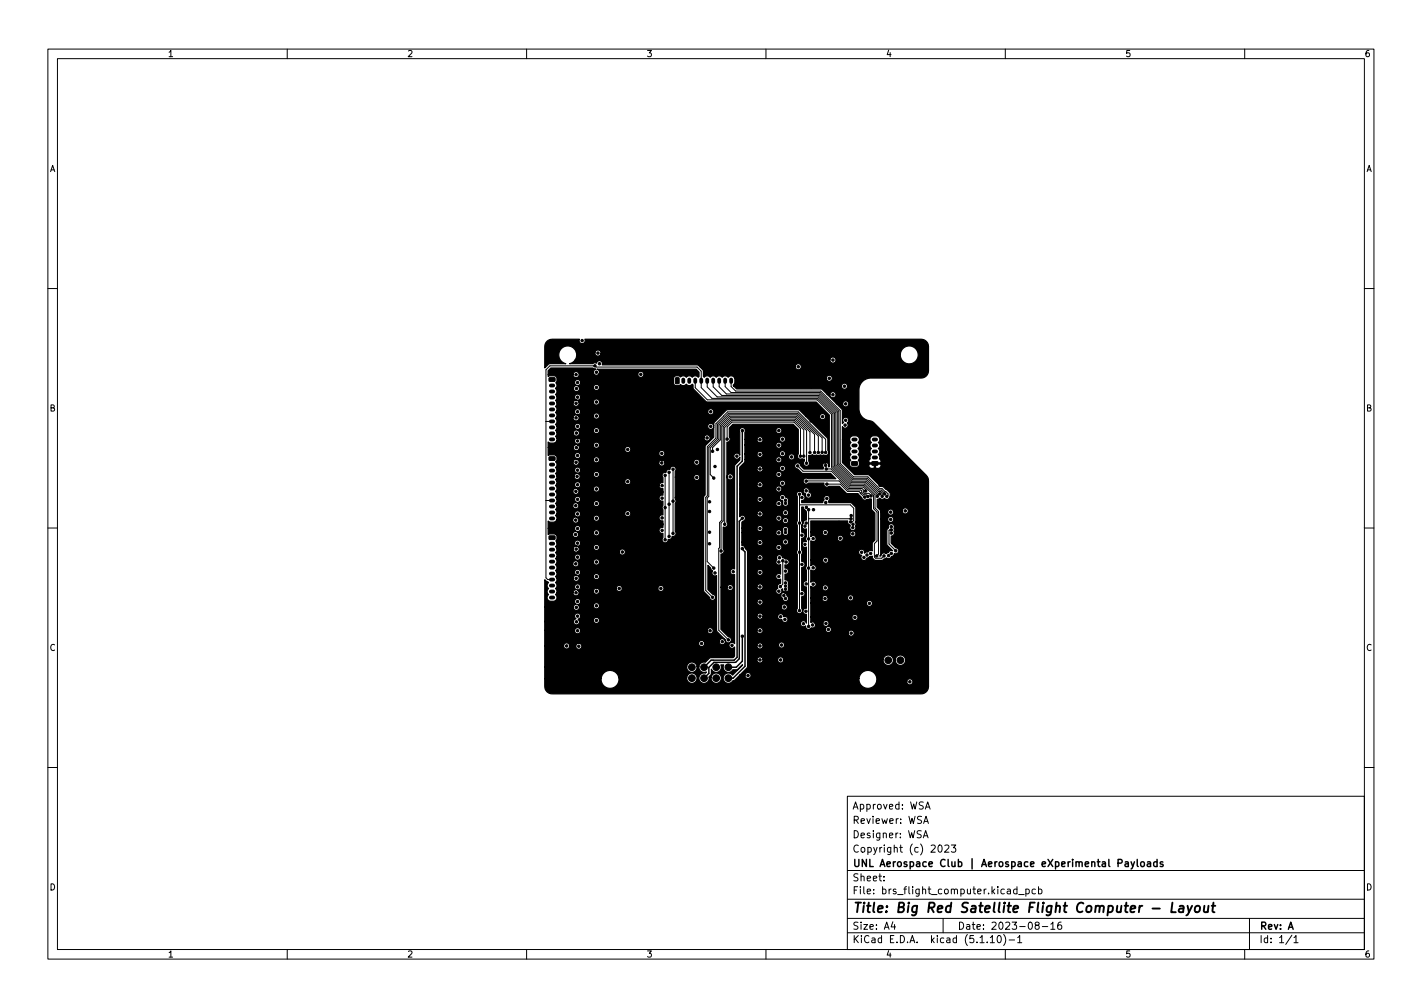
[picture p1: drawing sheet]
<svg xmlns="http://www.w3.org/2000/svg" width="297mm" height="210mm" viewBox="0 0 297 210" stroke-linecap="round" stroke-linejoin="round" font-family="sans-serif">
<defs><g id="words">
<text font-size="2.8" x="178" y="190.6">Title: Big Red Satellite Flight Computer - Layout</text>
<g font-size="2.1">
<text x="178" y="172">Reviewer: WSA</text>
<text x="178" y="169">Approved: WSA</text>
<text x="178" y="178">Copyright (c) 2023</text>
<text x="178" y="175">Designer: WSA</text>
<text x="178" y="184">Sheet:</text>
<text x="178" y="181">UNL Aerospace Club | Aerospace eXperimental Payloads</text>
<text x="178" y="186.7">File: brs_flight_computer.kicad_pcb</text>
<text x="178" y="196.9">KiCad E.D.A. kicad (5.1.10)-1</text>
<text x="178" y="194.1">Size: A4</text>
<text x="200" y="194.1">Date: 2023-08-16</text>
<text x="263" y="194.1">Rev: A</text>
<text x="263" y="196.9">Id: 1/1</text>
</g>
<g font-size="1.8">
<text x="35" y="11.9">1</text>
<text x="85" y="11.9">2</text>
<text x="135" y="11.9">3</text>
<text x="185" y="11.9">4</text>
<text x="235" y="11.9">5</text>
<text x="285" y="11.9">6</text>
<text x="10.3" y="35.9">A</text>
<text x="285.3" y="35.9">A</text>
<text x="10.3" y="85.9">B</text>
<text x="285.3" y="85.9">B</text>
<text x="10.3" y="135.9">C</text>
<text x="285.3" y="135.9">C</text>
<text x="10.3" y="185.9">D</text>
<text x="285.3" y="185.9">D</text>
<text x="35" y="199.9">1</text>
<text x="85" y="199.9">2</text>
<text x="135" y="199.9">3</text>
<text x="185" y="199.9">4</text>
<text x="235" y="199.9">5</text>
<text x="285" y="199.9">6</text>
</g>
</g></defs>
<g fill="none" stroke="#000" stroke-width=".21">
<path d="M10 10.2h277v190.1h-277zM12 12.2h273v186.1h-273zM60 10.2v2M110 10.2v2M160 10.2v2M210 10.2v2M260 10.2v2M10 60.2h2M145.2 79.5v1.5l2.6 2.5h22.9l3 3v11l3.9 3.9h2.9l2 2v2.8l.7 .7v6l-.5 .6v2.8l.2 .3h1.3l.5-.5M147.7 79.5v1.3l2.1 2.1h21.1l3.4 3.3v11.1l3.5 3.5h3l2.5 2.5v.3M149 79.5v1.3l1.8 1.8h20.3l3.5 3.5v11l3.3 3.4h3l2.6 2.6h.3M150.2 79.5v1.3l1.5 1.5h19.5l3.7 3.7v11l3.2 3.2h2.9l2.5 2.4h.5l.3 .3v.7"/>
<path d="M151.5 79.5v1.2l1.2 1.3h18.6l3.9 3.8v11.1l3 3h3l2.4 2.4h.5l.7 .8M152.7 79.5v1.2l1 1h17.7l4.1 4v11.1l2.8 2.8h3l2.4 2.4h.6l1.2 1.1v.3l-.3 .2M285 60.2h2M114.1 88h1.2M114.1 88h-.1M138.9 99.2v13.5M139.8 98.6v13.4M140.6 98v13.4M148.8 94.2v-.7l1.7-1.7v-3l1.9-1.9h14l3.8 3.8v3.8M151.1 86.9h.1M151.9 91.7v-2.6l1-1h13l1.3 1.4v5.7M166.6 97.3l1.1 1.1h6l3.6 3.6h2.8l.2 .3v.4l.3 .3h.9l.4 .5"/>
<path d="M167.9 95.2v-5.5l-1.9-1.9h-13.2l-1.4 1.4v20.3M168.5 96.7v-6.8l-2.4-2.4h-13.4l-1.6 1.6v19.7l-.5 .4v5.9M168.5 96.7h.1M169.2 94.5v-4.3l-3-3h-13.7l-1.7 1.8v19.6l-.5 .5v5.2l-.2 .2v17.1l2 2M170.9 94.5v-3.4l-4.4-4.5h-14.2l-2.1 2.1v3l-1.8 1.8v5.6l.7 .7M171.7 94.5v-3.1l-5.1-5.1h-14.4l-2.3 2.3v3l-1.8 1.8v10.3l-.4 .3v13.2l1.4 1.4M172.5 94.5v-2.8l-5.8-5.7h-14.7l-2.4 2.5v3l-1.8 1.8v10.2l-.4 .4v19.4l1.4 1.4M172.6 97.9h1l3.8 3.8h2.9l.5 .5v.3M10 110.2h2M114.1 104.5h-.1M114.1 104.5h1.2M163.5 117.1v4.9l-.5 .5"/>
<path d="M167 103.2v24.3M167 105.4h10.6l.7 .7v2.6l-.3 .3h-.3M168.4 100.5l6.9-.1 1.9 1.9h2.6l.2 .2v.3l.5 .5h.5l.3 .4M168.9 106.4v24.4M172.7 101.1h2.8l1.5 1.5h2.5l1.1 1.2M177.8 108.3h-8.9M183.1 116.1l.4-.4v-8.9l-.7-.7v-2.8l-2.2-2.2h-2.9l-3.7-3.7v-11l-3.2-3.2h-22.1l-2.2-2.3v-3.4l-.9-.9h-21.1l-.2-.2h-9.4l-.9 .8v43.4l.4 .4h.9M186.2 110.6l-.5 .2v2.8l1.4 1.4M285 110.2h2M10 160.2h2M177 166.3h108v32h-108zM192.9 174.9l.5-1.5 .5 1.5"/>
<path d="M192.9 171.9l.5-1.5 .5 1.5M193 174.5h.7M193.1 171.5h.7M193.3 168.9l.5-1.5 .5 1.5M193.4 168.5h.7M196.1 176.6l.2-.2a.8 .8 0 0 1 .5 .8 .8 .8 0 0 1-.5 .7l-.2-.1-.2-.4zM197.4 176.6l.5-.2 .3 .5-.9 1h.9M198.7 176.4h.9l-.5 .6 .5 .1v.7l-.2 .1-.7-.1M285 160.2h2M60 198.3v2M110 198.3v2M160 198.3v2"/>
<path d="M177 194.8h108M177 191.8h108M177 187.8h108M177 181.8h108M184.6 183.8v.1M184.6 183v.1M186.5 192.5l-.4 1h1M186.9 193v1M197 191.8v3M206.9 195.8l.4-.5v1.5M206.9 196.8h.8M208.5 195.4l.1-.1a.8 .8 0 0 1 .6 .8 .8 .8 0 0 1-.6 .7 1 1 0 0 1-.1-1.4z"/>
<path d="M209.6 195.1a1.72 1.72 0 0 1 0 2.3M210 198.3v2M210.8 196.3h1.1M212.4 185.7l-.4-.1-.3 .3 .2 .7h.5M212.4 185.1v1.5M212.6 195.8l.4-.5v1.5M212.6 196.8h.8M212.8 186.8h1.1M214.3 185.7l.4-.1 .3 .3-.1 .7h-.6M214.3 185.6v1.5M216.3 185.7l-.4-.1-.3 .3 .1 .7h.6M216.5 193.2l-.3-.3 .1-.2 .2-.2 .4 .1 .2 .2-.1 .2-.6 .2-.2 .3 .1 .4 .2 .1h.3l.3-.3v-.2l-.3-.3"/>
<path d="M216.9 185.7l.5-.1 .2 .3-.1 .7h-.6M216.9 185.1v1.5M217.7 193.5h1.2M219.5 193l.4-.5v1.5M219.5 194h.9M221.6 192.5l-.4 .1a1.01 1.01 0 0 0 0 1.4l.5-.1 .1-.5-.3-.3h-.3l-.3 .3M260 198.3v2M261 191.8v6.5M269.9 195.3l-1.3 1.9M270.3 195.8l.4-.5v1.5M270.3 196.8h.8"/>
</g>
<path d="M244.9 188.5l-.2 2h.9M246.4 189.2h.8l-.1 1.3M247.2 189.6l-.6 .1a.4 .4 0 0 0-.4 .3 .4 .4 0 0 0 .3 .5l.6-.1M248.1 189.1l.3 1.4M249 189.1l-.9 1.8-.3 .2M249.8 189.3l.1-.1a.5 .5 0 0 1 .8 .3l-.1 .6-.2 .3a.5 .5 0 0 1-.8-.3zM251.6 189.1l-.1 1.3 .5 .1 .3-.2M252.4 189.1l-.1 1.4M253.1 189.1h.8M253.5 188.5l-.2 1.7v.2l.4 .1" fill="none" stroke="#000" stroke-width=".4"/>
<g fill="none" stroke="#000" stroke-width=".3">
<path d="M155.1 89.9v6.4l-1.1 1.1v39.8l-.6 .6h-4.9l-1.4 1.5M155.1 114.5l.5 .7v23.9l-2.5 2.5h-1M155.1 108.2l-.7 .6v28.7l-.7 .8h-4.6l-1 1.1v1.2l-1 1M148.3 129.2l-.5 .5v4.1l1.2 1.2M155.1 132.8v5.2l-1.3 1.3h-1.7M236.3 179.9l.3 1M237 179.9l-.5 1.4-.2 .1M237.6 179.4v1.3l.2 .2M241.7 179.4v1.5M235.1 180h.5l.1 .9M235.7 180.3l-.5 .1-.2 .2 .2 .3h.5M238.4 180l.4-.1 .3 .3v.4l-.3 .3h-.4l-.1-.3z"/>
<path d="M239.7 180h.6v.9M240.3 180.3l-.5 .1-.2 .2 .2 .3h.5M241.7 180l-.4-.1-.3 .3 .1 .7h.6M242.9 180l-.3-.1-.3 .2 .1 .3 .5 .1v.4h-.6"/>
</g>
<g fill="none" stroke="#000" stroke-width=".8">
<path d="M142.7 79.2v.5M144 79.2v.5M145.2 79.2v.5M146.5 79.2v.5M147.7 79.2v.5M149 79.2v.5M150.2 79.2v.5M151.5 79.2v.5M152.7 79.2v.5M115.1 91.7h.5M115.1 99.5h.5M115.1 98.3h.5"/>
<path d="M115.1 97h.5M115.1 90.5h.5M115.1 89.2h.5M115.1 88h.5M115.1 86.7h.5M115.1 85.5h.5M115.1 84.2h.5M115.1 83h.5M115.1 81.7h.5M115.1 80.5h.5M178.2 91.8h.5M178.2 93h.5"/>
<path d="M178.2 94.3h.5M178.2 95.5h.5M182.5 91.8h.5M182.5 93h.5M182.5 94.3h.5M182.5 95.5h.5M115.1 108.3h.5M115.1 107h.5M115.1 105.8h.5M115.1 104.5h.5M115.1 103.3h.5M115.1 102h.5"/>
<path d="M115.1 100.8h.5M115.1 119.8h.5M115.1 118.5h.5M115.1 117.3h.5M115.1 116h.5M115.1 114.8h.5M115.1 113.5h.5M115.1 124.8h.5M115.1 123.5h.5M115.1 122.3h.5M115.1 121h.5"/>
</g>
<g fill="#000" stroke="#000" stroke-width=".21">
<path d="M114.7 78.9h1.2v.6l-1.1 .1zM141.1 78.9l.8 .1-.1 1.1-.7-.1zM114.7 95.4h1.2v.6l-1.1 .1zM177.9 96.4h1.1l.1 .7h-1.1zM182.2 96.4h1.1l.1 .7h-1.2zM114.7 111.9h1.2v.7h-1.1z"/>
<circle cx="120.3" cy="78.2" r=".25"/>
<circle cx="120.6" cy="79.9" r=".25"/>
<circle cx="121.6" cy="71.1" r=".25"/>
<circle cx="124.3" cy="76.4" r=".25"/>
<circle cx="124.6" cy="77.7" r=".25"/>
<circle cx="124.7" cy="78.9" r=".25"/>
<circle cx="124.9" cy="73.7" r=".25"/>
<circle cx="125.2" cy="75.9" r=".25"/>
<circle cx="133.9" cy="78.2" r=".25"/>
<circle cx="159" cy="78.2" r=".25"/>
<circle cx="166.8" cy="76.6" r=".25"/>
<circle cx="173.2" cy="79" r=".25"/>
<circle cx="174" cy="75.2" r=".25"/>
<circle cx="120.3" cy="87.2" r=".25"/>
<circle cx="120.3" cy="84.2" r=".25"/>
<circle cx="120.3" cy="96.5" r=".25"/>
<circle cx="120.4" cy="90.4" r=".25"/>
<circle cx="120.4" cy="93.5" r=".25"/>
<circle cx="120.4" cy="81.1" r=".25"/>
<circle cx="120.5" cy="99.5" r=".25"/>
<circle cx="120.6" cy="86" r=".25"/>
<circle cx="120.6" cy="89" r=".25"/>
<circle cx="120.6" cy="98.2" r=".25"/>
<circle cx="120.6" cy="82.9" r=".25"/>
<circle cx="120.6" cy="92.1" r=".25"/>
<circle cx="120.6" cy="95.1" r=".25"/>
<circle cx="124.6" cy="91" r=".25"/>
<circle cx="124.6" cy="93" r=".25"/>
<circle cx="124.6" cy="86.9" r=".25"/>
<circle cx="124.6" cy="89.9" r=".25"/>
<circle cx="124.6" cy="99.1" r=".25"/>
<circle cx="124.6" cy="80.9" r=".25"/>
<circle cx="124.6" cy="83.9" r=".25"/>
<circle cx="124.6" cy="97.1" r=".25"/>
<circle cx="124.6" cy="96" r=".25"/>
<circle cx="124.6" cy="94.1" r=".25"/>
<circle cx="124.7" cy="81.9" r=".25"/>
<circle cx="124.7" cy="85" r=".25"/>
<circle cx="124.7" cy="88" r=".25"/>
<circle cx="129.8" cy="99.2" r=".25"/>
<circle cx="131.1" cy="93.8" r=".25"/>
<circle cx="134" cy="95.2" r=".25"/>
<circle cx="138.2" cy="96" r=".25"/>
<circle cx="138.2" cy="96.7" r=".25"/>
<circle cx="138.2" cy="94.7" r=".25"/>
<circle cx="138.9" cy="99.2" r=".25"/>
<circle cx="139.8" cy="98.6" r=".25"/>
<circle cx="140.6" cy="98" r=".25"/>
<circle cx="145.5" cy="96.5" r=".25"/>
<circle cx="145.5" cy="99.7" r=".25"/>
<circle cx="147.7" cy="91.4" r=".25"/>
<circle cx="148.5" cy="89" r=".25"/>
<circle cx="148.5" cy="86" r=".25"/>
<circle cx="148.8" cy="94.2" r=".25"/>
<circle cx="149.1" cy="99.8" r=".25"/>
<circle cx="149.4" cy="97.4" r=".25"/>
<circle cx="149.9" cy="93.8" r=".25"/>
<circle cx="151.9" cy="91.7" r=".25"/>
<circle cx="152.5" cy="99.6" r=".25"/>
<circle cx="153.9" cy="95.2" r=".25"/>
<circle cx="155.1" cy="89.9" r=".25"/>
<circle cx="158.7" cy="94.9" r=".25"/>
<circle cx="158.7" cy="97.9" r=".25"/>
<circle cx="158.7" cy="91.8" r=".25"/>
<circle cx="162.7" cy="96" r=".25"/>
<circle cx="162.7" cy="89.9" r=".25"/>
<circle cx="162.7" cy="93" r=".25"/>
<circle cx="162.7" cy="99.1" r=".25"/>
<circle cx="163.4" cy="97.8" r=".25"/>
<circle cx="163.4" cy="91.7" r=".25"/>
<circle cx="163.4" cy="94.7" r=".25"/>
<circle cx="165.4" cy="95.4" r=".25"/>
<circle cx="166.6" cy="97.3" r=".25"/>
<circle cx="167.2" cy="95.2" r=".25"/>
<circle cx="167.9" cy="95.2" r=".25"/>
<circle cx="168.5" cy="96.7" r=".25"/>
<circle cx="169.2" cy="94.5" r=".25"/>
<circle cx="169.4" cy="84.3" r=".25"/>
<circle cx="169.4" cy="87.9" r=".25"/>
<circle cx="169.4" cy="80.8" r=".25"/>
<circle cx="170.2" cy="94.5" r=".25"/>
<circle cx="170.9" cy="94.5" r=".25"/>
<circle cx="171.7" cy="94.5" r=".25"/>
<circle cx="171.8" cy="87" r=".25"/>
<circle cx="172.4" cy="96.5" r=".25"/>
<circle cx="172.5" cy="94.5" r=".25"/>
<circle cx="172.5" cy="97.2" r=".25"/>
<circle cx="172.6" cy="97.9" r=".25"/>
<circle cx="174" cy="82.4" r=".25"/>
<circle cx="176.4" cy="80.6" r=".25"/>
<circle cx="176.5" cy="88.8" r=".25"/>
<circle cx="176.7" cy="84.3" r=".25"/>
<circle cx="176.7" cy="87.8" r=".25"/>
<circle cx="185.3" cy="99.1" r=".25"/>
<circle cx="185.8" cy="97.4" r=".25"/>
<circle cx="120.2" cy="111.6" r=".25"/>
<circle cx="120.3" cy="108.6" r=".25"/>
<circle cx="120.3" cy="117.7" r=".25"/>
<circle cx="120.3" cy="105.6" r=".25"/>
<circle cx="120.3" cy="102.6" r=".25"/>
<circle cx="120.4" cy="114.7" r=".25"/>
<circle cx="120.6" cy="101.2" r=".25"/>
<circle cx="120.6" cy="107.3" r=".25"/>
<circle cx="120.6" cy="110.4" r=".25"/>
<circle cx="120.6" cy="104.3" r=".25"/>
<circle cx="120.6" cy="116.3" r=".25"/>
<circle cx="120.6" cy="119.5" r=".25"/>
<circle cx="120.6" cy="113.4" r=".25"/>
<circle cx="124.5" cy="112.5" r=".25"/>
<circle cx="124.5" cy="115.4" r=".25"/>
<circle cx="124.5" cy="106.3" r=".25"/>
<circle cx="124.5" cy="118.5" r=".25"/>
<circle cx="124.5" cy="109.4" r=".25"/>
<circle cx="124.5" cy="103.2" r=".25"/>
<circle cx="124.6" cy="105.2" r=".25"/>
<circle cx="124.6" cy="108.2" r=".25"/>
<circle cx="124.6" cy="102.1" r=".25"/>
<circle cx="124.6" cy="114.3" r=".25"/>
<circle cx="124.6" cy="100.3" r=".25"/>
<circle cx="124.6" cy="117.3" r=".25"/>
<circle cx="124.6" cy="111.2" r=".25"/>
<circle cx="129.8" cy="112.7" r=".25"/>
<circle cx="129.8" cy="106" r=".25"/>
<circle cx="130" cy="116.5" r=".25"/>
<circle cx="130" cy="115.3" r=".25"/>
<circle cx="131.1" cy="100.6" r=".25"/>
<circle cx="131.1" cy="107.2" r=".25"/>
<circle cx="133.4" cy="118.2" r=".25"/>
<circle cx="134" cy="101.9" r=".25"/>
<circle cx="134" cy="108.6" r=".25"/>
<circle cx="138" cy="116.5" r=".25"/>
<circle cx="138.3" cy="102.7" r=".25"/>
<circle cx="138.3" cy="101.4" r=".25"/>
<circle cx="138.3" cy="104" r=".25"/>
<circle cx="138.3" cy="108.1" r=".25"/>
<circle cx="138.3" cy="110.7" r=".25"/>
<circle cx="138.3" cy="109.5" r=".25"/>
<circle cx="138.9" cy="112.7" r=".25"/>
<circle cx="138.9" cy="106" r=".25"/>
<circle cx="139.8" cy="112" r=".25"/>
<circle cx="139.8" cy="105.3" r=".25"/>
<circle cx="140.6" cy="111.4" r=".25"/>
<circle cx="140.6" cy="104.6" r=".25"/>
<circle cx="148.2" cy="104.8" r=".25"/>
<circle cx="148.2" cy="111.1" r=".25"/>
<circle cx="148.2" cy="106.8" r=".25"/>
<circle cx="148.2" cy="113.5" r=".25"/>
<circle cx="149.1" cy="118.6" r=".25"/>
<circle cx="149.4" cy="119.6" r=".25"/>
<circle cx="150.6" cy="115.1" r=".25"/>
<circle cx="151.4" cy="109.5" r=".25"/>
<circle cx="153.2" cy="119.4" r=".25"/>
<circle cx="155.1" cy="108.2" r=".25"/>
<circle cx="155.1" cy="114.5" r=".25"/>
<circle cx="158.7" cy="116.5" r=".25"/>
<circle cx="158.7" cy="107.3" r=".25"/>
<circle cx="158.7" cy="110.4" r=".25"/>
<circle cx="158.7" cy="113.3" r=".25"/>
<circle cx="158.7" cy="119.5" r=".25"/>
<circle cx="158.7" cy="101.2" r=".25"/>
<circle cx="158.7" cy="104.3" r=".25"/>
<circle cx="162.7" cy="114.3" r=".25"/>
<circle cx="162.7" cy="105.2" r=".25"/>
<circle cx="162.7" cy="111.2" r=".25"/>
<circle cx="162.7" cy="102.1" r=".25"/>
<circle cx="162.7" cy="108.2" r=".25"/>
<circle cx="162.7" cy="117.3" r=".25"/>
<circle cx="162.8" cy="116.5" r=".25"/>
<circle cx="163.4" cy="100.9" r=".25"/>
<circle cx="163.4" cy="103.9" r=".25"/>
<circle cx="163.5" cy="117.1" r=".25"/>
<circle cx="164.1" cy="108.7" r=".25"/>
<circle cx="164.1" cy="119.2" r=".25"/>
<circle cx="164.1" cy="111.2" r=".25"/>
<circle cx="164.1" cy="110.5" r=".25"/>
<circle cx="164.1" cy="113.2" r=".25"/>
<circle cx="164.1" cy="107.1" r=".25"/>
<circle cx="164.1" cy="104.5" r=".25"/>
<circle cx="164.1" cy="105.1" r=".25"/>
<circle cx="164.2" cy="117.3" r=".25"/>
<circle cx="167" cy="103.2" r=".25"/>
<circle cx="167" cy="115.3" r=".25"/>
<circle cx="167" cy="109.2" r=".25"/>
<circle cx="167.5" cy="103.9" r=".25"/>
<circle cx="167.5" cy="111.8" r=".25"/>
<circle cx="167.5" cy="117.9" r=".25"/>
<circle cx="168.1" cy="109.8" r=".25"/>
<circle cx="168.1" cy="113.7" r=".25"/>
<circle cx="168.4" cy="100.5" r=".25"/>
<circle cx="168.4" cy="109.2" r=".25"/>
<circle cx="168.4" cy="102.5" r=".25"/>
<circle cx="168.4" cy="105.9" r=".25"/>
<circle cx="168.9" cy="103.4" r=".25"/>
<circle cx="168.9" cy="106.4" r=".25"/>
<circle cx="168.9" cy="118.6" r=".25"/>
<circle cx="168.9" cy="112.5" r=".25"/>
<circle cx="169.9" cy="112.5" r=".25"/>
<circle cx="169.9" cy="118.5" r=".25"/>
<circle cx="169.9" cy="106.4" r=".25"/>
<circle cx="172.4" cy="111.2" r=".25"/>
<circle cx="172.5" cy="117" r=".25"/>
<circle cx="172.5" cy="104.9" r=".25"/>
<circle cx="172.7" cy="104.1" r=".25"/>
<circle cx="172.7" cy="101.1" r=".25"/>
<circle cx="175.3" cy="109.1" r=".25"/>
<circle cx="175.5" cy="112.4" r=".25"/>
<circle cx="177.7" cy="109" r=".25"/>
<circle cx="177.8" cy="108.3" r=".25"/>
<circle cx="177.8" cy="107.7" r=".25"/>
<circle cx="178.1" cy="110.2" r=".25"/>
<circle cx="178.1" cy="111.5" r=".25"/>
<circle cx="178.2" cy="109.5" r=".25"/>
<circle cx="180" cy="115.3" r=".25"/>
<circle cx="180.5" cy="116.4" r=".25"/>
<circle cx="180.6" cy="103.8" r=".25"/>
<circle cx="180.8" cy="102.5" r=".25"/>
<circle cx="181.1" cy="115.9" r=".25"/>
<circle cx="181.3" cy="103.7" r=".25"/>
<circle cx="181.9" cy="115.6" r=".25"/>
<circle cx="181.9" cy="103.5" r=".25"/>
<circle cx="183.1" cy="116.1" r=".25"/>
<circle cx="183.3" cy="103.6" r=".25"/>
<circle cx="183.8" cy="103.1" r=".25"/>
<circle cx="183.8" cy="101.3" r=".25"/>
<circle cx="184.3" cy="103.6" r=".25"/>
<circle cx="184.7" cy="116.1" r=".25"/>
<circle cx="184.8" cy="103.1" r=".25"/>
<circle cx="185.2" cy="103.6" r=".25"/>
<circle cx="185.6" cy="116" r=".25"/>
<circle cx="186.1" cy="108.5" r=".25"/>
<circle cx="186.1" cy="106.9" r=".25"/>
<circle cx="186.2" cy="110" r=".25"/>
<circle cx="186.2" cy="115.6" r=".25"/>
<circle cx="186.2" cy="110.6" r=".25"/>
<circle cx="186.2" cy="111.3" r=".25"/>
<circle cx="187.1" cy="115" r=".25"/>
<circle cx="187.7" cy="112.5" r=".25"/>
<circle cx="188.5" cy="114.8" r=".25"/>
<circle cx="188.5" cy="117.9" r=".25"/>
<circle cx="189.1" cy="106.7" r=".25"/>
<circle cx="191.5" cy="105.9" r=".25"/>
<circle cx="118.4" cy="134.9" r=".25"/>
<circle cx="120.3" cy="123.8" r=".25"/>
<circle cx="120.4" cy="120.7" r=".25"/>
<circle cx="120.4" cy="126.8" r=".25"/>
<circle cx="120.4" cy="129.8" r=".25"/>
<circle cx="120.6" cy="125.6" r=".25"/>
<circle cx="120.6" cy="122.5" r=".25"/>
<circle cx="120.6" cy="128.6" r=".25"/>
<circle cx="120.6" cy="131.7" r=".25"/>
<circle cx="120.9" cy="134.9" r=".25"/>
<circle cx="124.5" cy="121.5" r=".25"/>
<circle cx="124.5" cy="124.5" r=".25"/>
<circle cx="124.5" cy="130.7" r=".25"/>
<circle cx="124.5" cy="127.6" r=".25"/>
<circle cx="124.6" cy="123.4" r=".25"/>
<circle cx="124.6" cy="126.5" r=".25"/>
<circle cx="124.6" cy="120.4" r=".25"/>
<circle cx="124.6" cy="129.5" r=".25"/>
<circle cx="129.3" cy="122.9" r=".25"/>
<circle cx="130" cy="124.1" r=".25"/>
<circle cx="138" cy="124.1" r=".25"/>
<circle cx="138" cy="122.9" r=".25"/>
<circle cx="144.5" cy="139.3" r=".7"/>
<circle cx="146.6" cy="134.4" r=".25"/>
<circle cx="147.1" cy="139.3" r=".7"/>
<circle cx="148.3" cy="131.7" r=".25"/>
<circle cx="148.3" cy="129.2" r=".25"/>
<circle cx="148.8" cy="124.7" r=".25"/>
<circle cx="149" cy="135" r=".25"/>
<circle cx="149.6" cy="139.3" r=".7"/>
<circle cx="150.9" cy="134" r=".25"/>
<circle cx="152.1" cy="139.3" r=".7"/>
<circle cx="152.1" cy="133.6" r=".25"/>
<circle cx="152.5" cy="122.7" r=".25"/>
<circle cx="152.5" cy="136.9" r=".25"/>
<circle cx="152.7" cy="123.9" r=".25"/>
<circle cx="152.9" cy="134.7" r=".25"/>
<circle cx="155.1" cy="132.8" r=".25"/>
<circle cx="158.7" cy="122.5" r=".25"/>
<circle cx="158.7" cy="125.7" r=".25"/>
<circle cx="158.7" cy="128.6" r=".25"/>
<circle cx="158.7" cy="134.9" r=".25"/>
<circle cx="158.7" cy="137.8" r=".25"/>
<circle cx="158.7" cy="131.7" r=".25"/>
<circle cx="162.7" cy="129.5" r=".25"/>
<circle cx="162.7" cy="135.6" r=".25"/>
<circle cx="162.7" cy="132.6" r=".25"/>
<circle cx="162.7" cy="126.5" r=".25"/>
<circle cx="162.7" cy="120.4" r=".25"/>
<circle cx="162.7" cy="123.4" r=".25"/>
<circle cx="163" cy="122.5" r=".25"/>
<circle cx="163.1" cy="128.8" r=".25"/>
<circle cx="163.1" cy="137.8" r=".25"/>
<circle cx="163.3" cy="134.7" r=".25"/>
<circle cx="163.7" cy="124.3" r=".25"/>
<circle cx="163.8" cy="126.7" r=".25"/>
<circle cx="164" cy="129.3" r=".25"/>
<circle cx="164.1" cy="121.7" r=".25"/>
<circle cx="164.1" cy="122.4" r=".25"/>
<circle cx="164.1" cy="123.7" r=".25"/>
<circle cx="164.1" cy="125" r=".25"/>
<circle cx="164.1" cy="123" r=".25"/>
<circle cx="164.2" cy="131.4" r=".25"/>
<circle cx="167" cy="127.5" r=".25"/>
<circle cx="167.5" cy="128.2" r=".25"/>
<circle cx="167.5" cy="123.9" r=".25"/>
<circle cx="167.8" cy="130.2" r=".25"/>
<circle cx="168.3" cy="127.6" r=".25"/>
<circle cx="168.4" cy="121.9" r=".25"/>
<circle cx="168.9" cy="130.8" r=".25"/>
<circle cx="169.7" cy="130.5" r=".25"/>
<circle cx="169.9" cy="122" r=".25"/>
<circle cx="172.3" cy="125" r=".25"/>
<circle cx="172.4" cy="122.7" r=".25"/>
<circle cx="172.5" cy="130.2" r=".25"/>
<circle cx="173" cy="131.4" r=".25"/>
<circle cx="177.7" cy="124.8" r=".25"/>
<circle cx="177.8" cy="132.2" r=".25"/>
<circle cx="178.6" cy="128.9" r=".25"/>
<circle cx="181.6" cy="126" r=".25"/>
<circle cx="185.5" cy="137.9" r=".7"/>
<circle cx="188.1" cy="137.9" r=".7"/>
<circle cx="121.9" cy="143.4" r=".25"/>
<circle cx="144.5" cy="141.6" r=".7"/>
<circle cx="147.1" cy="141.6" r=".7"/>
<circle cx="149.6" cy="141.6" r=".7"/>
<circle cx="152.1" cy="141.6" r=".7"/>
<circle cx="156.2" cy="141.1" r=".25"/>
<circle cx="185" cy="142.4" r=".25"/>
<circle cx="190.1" cy="142.4" r=".25"/>
</g>
<path d="M114.2 71.3l.5-.3 .6-.2 5.7 .1a.64 .64 0 0 0 .7 .9 .64 .64 0 0 0 .5-1h70.2l.9 .3 .4 .4 .2 .5 .1 5.4a1.53 1.53 0 0 1-1.6 1.5h-10.5l-1 .2-.8 .6-.6 1.2-.1 4.5 .3 1.1 .6 .8 2.3 1 10.9 11 .4 .7 .1 43.3-.2 .6-.3 .5-.5 .4-.6 .1h-77.1a1.52 1.52 0 0 1-1.5-1.6v-1.6h11.8a1.87 1.87 0 0 0 1.9 2 1.87 1.87 0 0 0 1.8-2.2h14.1v.2a1.09 1.09 0 0 0 1.7 .8 1.09 1.09 0 0 0 0-1.8 1.09 1.09 0 0 0-1.7 .8h-14.1l-.1-.2a1.88 1.88 0 0 0-2-1.3 1.88 1.88 0 0 0-1.6 1.7h-11.8v-2.5h29.6v.2a1.09 1.09 0 0 0 1.2 1 1.09 1.09 0 0 0 1-1.2h.4v.2a1.08 1.08 0 0 0 1.5 .9l-.1 .3a1.09 1.09 0 0 0-1.4 .8 1.09 1.09 0 0 0 1 1.3 1.09 1.09 0 0 0 1.1-1.2h.4v.2a1.09 1.09 0 0 0 1.7 .8 1.09 1.09 0 0 0 0-1.8 1.09 1.09 0 0 0-1.7 .8h-.4v-.2l.5-.5v-1.1v.1a1.08 1.08 0 0 0 1.5 .5 1.08 1.08 0 0 0 .5-1.5h.6l-.1 .2a1.08 1.08 0 0 0 .6 1.3 1.08 1.08 0 0 0 1.4-.5h1l1-1-2.1 2.1a1.1 1.1 0 0 0-1.7 0 1.1 1.1 0 0 0 .3 1.7 1.1 1.1 0 0 0 1.6-.5l.3-.1 1-1h1.1v.1a.64 .64 0 0 0 .8 .6h23v.3a1.87 1.87 0 0 0 1.8 1.7 1.87 1.87 0 0 0 1.9-1.4h6.3v.1a.64 .64 0 0 0 1 .5 .64 .64 0 0 0 0-1.1 .64 .64 0 0 0-1 .5h-6.3l.1-.3a1.88 1.88 0 0 0-1.7-2 1.88 1.88 0 0 0-2.1 1.7h-23a.64 .64 0 0 0 .3-1.1 .64 .64 0 0 0-1.1 .4h-1.1l1.6-1.7 .1-1.6h1.9v.2a.64 .64 0 0 0 .7 .5 .64 .64 0 0 0 .6-.7h3v.2a.64 .64 0 0 0 .7 .5 .64 .64 0 0 0 .6-.7h20.8v.3a1.09 1.09 0 0 0 1.2 .9 1.09 1.09 0 0 0 .9-1.2h.4v.3a1.09 1.09 0 0 0 1.7 .8 1.09 1.09 0 0 0 0-1.9 1.09 1.09 0 0 0-1.7 .8h-.4v-.2a1.09 1.09 0 0 0-1.2-.7 1.09 1.09 0 0 0-.9 .9h-20.8a.64 .64 0 0 0-.6-.5 .64 .64 0 0 0-.7 .5h-3v-.1a.64 .64 0 0 0-.7-.4 .64 .64 0 0 0-.6 .5h-1.9v-2.9h1.9v.1a.64 .64 0 0 0 .8 .6 .64 .64 0 0 0 .4-.9h3.3v.1a.64 .64 0 0 0 1 .5 .64 .64 0 0 0 0-1.1 .64 .64 0 0 0-1 .5h-3.3a.64 .64 0 0 0-.7-.4 .64 .64 0 0 0-.5 .6h-1.9v-3.2h1.9v.2a.64 .64 0 0 0 .4 .5 .64 .64 0 0 0 .7-.2h18v.2a.64 .64 0 0 0 .9 .4 .64 .64 0 0 0 0-1 .64 .64 0 0 0-.9 .4h-18a.64 .64 0 0 0-.2-1 .64 .64 0 0 0-.9 .5h-1.9v-3h1.9v.1a.64 .64 0 0 0 .6 .6 .64 .64 0 0 0 .7-.6h3v.1a.63 .63 0 0 0 .9 .6 .64 .64 0 0 0 .8 .6 .64 .64 0 0 0 .5-.8 .64 .64 0 0 0-.9-.4 .64 .64 0 0 0-.6-.7 .64 .64 0 0 0-.7 .6h-3a.64 .64 0 0 0-.6-.7 .64 .64 0 0 0-.7 .6h-1.9v-1.9h7v.1a.64 .64 0 0 0 1 .5 .64 .64 0 0 0 0-1.1 .64 .64 0 0 0-1 .5h-7v-1h1.9v.1a.64 .64 0 0 0 1 .5 .64 .64 0 0 0 0-1.1 .64 .64 0 0 0-1 .5h-1.9v-1.4h6.9l.1 .3 .2 .3a.64 .64 0 0 0 1 .6 .64 .64 0 0 0 0-1.1 .64 .64 0 0 0-.6-.7 .64 .64 0 0 0-.7 .6h-6.9v-1.8h1.9v.1a.64 .64 0 0 0 1 .5 .64 .64 0 0 0 0-1.1 .64 .64 0 0 0-1 .5h-1.9v-3.1h1.9v.2a.64 .64 0 0 0 1 .4 .64 .64 0 0 0 0-1 .64 .64 0 0 0-1 .4h-1.9v-2.1h5.9v.1a.64 .64 0 0 0 1 .5l-.1 1.9a.64 .64 0 0 0-.9 .6 .64 .64 0 0 0 1 .5l-.1 1a.63 .63 0 0 0-.5 .9 .64 .64 0 0 0-.4 .9 .64 .64 0 0 0 .9 .3 .64 .64 0 0 0 .2-.9l.2-.1a.65 .65 0 0 0 .9 .6 .65 .65 0 0 0 .3-.9v-.7a.63 .63 0 0 0 0-.7 .63 .63 0 0 0-.6-.2v-1.2a.64 .64 0 0 0 .7-.7 .64 .64 0 0 0-.7-.6v-.6a.66 .66 0 0 0 .8-.7 .66 .66 0 0 0-.8-.6l-.2-.2a.4 .4 0 0 1-.5-.5 .64 .64 0 0 0-.9 0 .64 .64 0 0 0-.1 .8l-.2 .5h-5.9v-.9h1.9a.64 .64 0 0 0 .9 .7 .64 .64 0 0 0 .2-1.1 .64 .64 0 0 0-1.1 .3v.1h-1.9v-1.3l-.6-.9h6.5a.64 .64 0 0 0 .8 .7 .64 .64 0 0 0 .2-1.1 .64 .64 0 0 0-1 .3v.1h-6.5l-.2-.2-.4-.1v-.7h3.1v.1a.64 .64 0 0 0 .8 .6 .64 .64 0 0 0 .5-.8h4v.1a.64 .64 0 0 0 1 .5 .64 .64 0 0 0 0-1.1 .64 .64 0 0 0-1 .5h-4l-.1-.1a.64 .64 0 0 0-.7-.3 .64 .64 0 0 0-.5 .5h-3.1v-2h7.1v.1a.64 .64 0 0 0 .9 .5 .64 .64 0 0 0 0-1.1 .64 .64 0 0 0-.9 .5h-7.1v-.9h3.1v.1a.64 .64 0 0 0 .6 .6 .64 .64 0 0 0 .7-.5h4l.1 .3a.65 .65 0 0 0 .6 1 .65 .65 0 0 0 .5-1 .64 .64 0 0 0-.3-.9 .64 .64 0 0 0-.9 .6l-4-.1a.64 .64 0 0 0-.6-.7 .64 .64 0 0 0-.7 .6h-3.1v-1.2l.6-.5 .1-.5h6.4a.64 .64 0 0 0 .3 .7 .64 .64 0 0 0 .7-.2h.3v.2a.64 .64 0 0 0 1 .4 .64 .64 0 0 0 0-1 .64 .64 0 0 0-1 .4h-.2a.64 .64 0 0 0-.3-1 .64 .64 0 0 0-.8 .5h-6.4v-.1a.64 .64 0 0 0-.6-.4 .64 .64 0 0 0-.6 .3v-.7h3.6a.64 .64 0 0 0 .8 .7 .64 .64 0 0 0 .4-.9h4.1v.1a.64 .64 0 0 0 1 .5 .64 .64 0 0 0 0-1.1 .64 .64 0 0 0-1 .5l-4.2-.1a.64 .64 0 0 0-.6-.2 .64 .64 0 0 0-.5 .5h-3.6v-2.1h7.6v.1a.64 .64 0 0 0 .9 .5 .64 .64 0 0 0 0-1.1 .64 .64 0 0 0-.9 .5h-7.6v-.9h3.6v.1a.64 .64 0 0 0 .9 .5 .64 .64 0 0 0 .2-1h3.6v.1a.63 .63 0 0 0 .6 .6l.1 .3a.65 .65 0 0 0 .6 .9 .65 .65 0 0 0 .5-.9 .64 .64 0 0 0-.5-1 .64 .64 0 0 0-.7-.6 .64 .64 0 0 0-.6 .6h-3.6a.64 .64 0 0 0-1.1 .4h-3.6v-1.1h11.9l.1 .5v5.2a.63 .63 0 0 0 0 .9v5.2a.63 .63 0 0 0 0 .9v11.3a.64 .64 0 0 0 .1 .9 .64 .64 0 0 0 .9-.1 .64 .64 0 0 0 0-.8v-2.5h.1a.64 .64 0 0 0 .5-.7 .64 .64 0 0 0-.6-.6v-4.8h.1a.64 .64 0 0 0 .5-.7 .64 .64 0 0 0-.6-.6v-1.5a.63 .63 0 0 0 0-.8v-2.5h.1a.64 .64 0 0 0 .5-.7 .64 .64 0 0 0-.6-.6v-1.5a.63 .63 0 0 0 0-.8v-2.9h.3l.1 .3 .6 .7v1.7a.68 .68 0 0 0-.8 .8 .64 .64 0 0 0-.1 .8 .64 .64 0 0 0 .9 .2l-.1 1.7a.85 .85 0 0 0 .1 1 .64 .64 0 0 0-1 .6 .64 .64 0 0 0 1 .5l-.1 4a.63 .63 0 0 0 .1 .9v2.2h-.2a.64 .64 0 0 0-.5 .7 .64 .64 0 0 0 .7 .5l-.1 4.5a.64 .64 0 0 0-.7 .7 .64 .64 0 0 0 .8 .6l-.1 1.7a.64 .64 0 0 0-.9-.3 .64 .64 0 0 0-.2 .9 .64 .64 0 0 0 1 .1 .63 .63 0 0 0 .2 .6 .63 .63 0 0 0 .7 .1h3.2v.1a.64 .64 0 0 0 1 .5 .64 .64 0 0 0 0-1.1 .64 .64 0 0 0-1 .5h-3.2a.49 .49 0 0 1 .7-.3 .64 .64 0 0 0 .3-1h1.7v.1a.64 .64 0 0 0 1 .5 .64 .64 0 0 0 0-1.1 .64 .64 0 0 0-1 .5h-1.7a.63 .63 0 0 0-.8-.1v-1.2h8.5a.64 .64 0 0 0 .9 .7 .64 .64 0 0 0 .2-1.1 .64 .64 0 0 0-1 .3l-.1 .1h-8.5v-2.9h11.6a.64 .64 0 0 0 .8 .7 .64 .64 0 0 0 .2-1.1 .64 .64 0 0 0-1 .3v.1h-11.6v-1h2.3a.64 .64 0 0 0 .7 .7 .64 .64 0 0 0 .5-.8h4.1v.1a.64 .64 0 0 0 1 .5 .64 .64 0 0 0 0-1.1 .64 .64 0 0 0-1 .5h-4.1v-.1a.64 .64 0 0 0-.7-.4 .64 .64 0 0 0-.5 .6h-2.3v-2.2h2.4v.1a.64 .64 0 0 0 .9 .5 .64 .64 0 0 0 0-1.1 .64 .64 0 0 0-.9 .5h-2.4v-.3a.64 .64 0 0 0 .9 0 .64 .64 0 0 0 0-.9 .64 .64 0 0 0-.9 .1l.1-2.6a.64 .64 0 0 0 .9 0 .64 .64 0 0 0-.1-.9 .64 .64 0 0 0-.9 0v-1.2h2.4a.64 .64 0 0 0 .9 .7 .64 .64 0 0 0 .2-1.1 .64 .64 0 0 0-1 .3l-.1 .1h-2.4l.1-4a.64 .64 0 0 0 .7 .1 .64 .64 0 0 0 .3-.7h4.4v.2a.64 .64 0 0 0 1 .4 .64 .64 0 0 0 0-1.1 .64 .64 0 0 0-1 .5h-4.4a.64 .64 0 0 0-1.1-.2v-1h2.4a.64 .64 0 0 0 .5 .7 .64 .64 0 0 0 .7-.4h4.5v.1a.64 .64 0 0 0 1 .5 .64 .64 0 0 0 0-1.1 .64 .64 0 0 0-1 .5h-4.5a.64 .64 0 0 0-.5-.8 .64 .64 0 0 0-.7 .5h-2.4v-2.3h7.7a.74 .74 0 0 0 .5 .9v.1a.66 .66 0 0 0 .6 1 .66 .66 0 0 0 .5-1l.1-.4-.2-.4 .2-.3v-2.7l-.9-.9-.3-.2h-4.5a.46 .46 0 0 1 .2-.6 .67 .67 0 0 0-.7-.8 .67 .67 0 0 0-.5 .9l-.2 .5h-4.4v-.4h.1a.64 .64 0 0 0 .5-.6 .64 .64 0 0 0-.5-.7 .64 .64 0 0 0-.5-.7 .64 .64 0 0 0-.7 .6h-11.9v-1.1h7.6v.2a.64 .64 0 0 0 .5 .5 .64 .64 0 0 0 .6-.3h4.6v.4l.5 .4a.64 .64 0 0 0 .4 .8 .64 .64 0 0 0 .8-.5 .64 .64 0 0 0-.5-.8 .64 .64 0 0 0-.4-.8 .64 .64 0 0 0-.8 .5h-4.6a.64 .64 0 0 0-.3-.9 .64 .64 0 0 0-.8 .5h-7.6v-.8h3.6v.1a.64 .64 0 0 0 .9 .5 .64 .64 0 0 0 .3-1h3.5v.2a.64 .64 0 0 0 1 .4 .64 .64 0 0 0 0-1 .64 .64 0 0 0-1 .4h-3.6a.64 .64 0 0 0-.6-.2 .64 .64 0 0 0-.5 .6h-3.6v-2.2h7.6v.1a.64 .64 0 0 0 .9 .5 .64 .64 0 0 0 0-1.1 .64 .64 0 0 0-.9 .5h-7.6v-1.2h3.6v.2a.64 .64 0 0 0 .8 .5 .64 .64 0 0 0 .5-.8h3.4v.1a.64 .64 0 0 0 1 .5 .64 .64 0 0 0 0-1.1 .64 .64 0 0 0-1 .5h-3.4l-.1-.1a.64 .64 0 0 0-.7-.3 .64 .64 0 0 0-.5 .5h-3.6v-.2l1-1 .1-.7h6.5a.64 .64 0 0 0 .8 .7 .64 .64 0 0 0 .2-1.1 .64 .64 0 0 0-1 .3v.1h-6.5v-1.1h2.5a.64 .64 0 0 0 .7 .7 .64 .64 0 0 0 .6-.8h3.4v.1a.64 .64 0 0 0 .8 .5h1.1v.2a.64 .64 0 0 0 1 .4 .64 .64 0 0 0 0-1 .64 .64 0 0 0-1 .4h-1.1h.1a.64 .64 0 0 0 .1-1.1 .64 .64 0 0 0-1 .5h-3.4l-.1-.1a.64 .64 0 0 0-.7-.4 .64 .64 0 0 0-.5 .6h-2.5v-1.9h6.5v.1a.64 .64 0 0 0 .9 .5 .64 .64 0 0 0 0-1.1 .64 .64 0 0 0-.9 .5h-6.5v-1.1h2.5v.1a.64 .64 0 0 0 .8 .5 .64 .64 0 0 0 .5-.8h3.4v.2a.64 .64 0 0 0 1 .4 .64 .64 0 0 0 0-1.1 .64 .64 0 0 0-1 .5h-3.4l-.1-.1a.64 .64 0 0 0-.7-.3 .64 .64 0 0 0-.5 .6h-2.5l.1-2h6.4v.2a.64 .64 0 0 0 .9 .5 .64 .64 0 0 0 0-1.1 .64 .64 0 0 0-.9 .4h-6.4v-.1a.64 .64 0 0 0-.9-.4 .64 .64 0 0 0-.3 1v4.8v-.2a.64 .64 0 0 0-1-.1 .64 .64 0 0 0 .1 1 .64 .64 0 0 0 .9-.4v.6l-.9 1-.2 .4-.1 21.4a.64 .64 0 0 0-.8 .6 .64 .64 0 0 0 .9 .5v14.4a.64 .64 0 0 0-.9 0 .64 .64 0 0 0 0 .9 .64 .64 0 0 0 .9-.1v1.9l-.3 .3h-4.7l-1 1-.2-.1a1.09 1.09 0 0 0-1.2 1h-.4v-.2a1.09 1.09 0 0 0-1.2-.8 1.09 1.09 0 0 0-1 1h-29.6v-4.4h3.9v.1a.64 .64 0 0 0 .7 .6 .64 .64 0 0 0 .6-.6h1.3v.1a.64 .64 0 0 0 .6 .6 .64 .64 0 0 0 .6-.6 .64 .64 0 0 0-.5-.7h24.9v.1a.64 .64 0 0 0 .9 .5 .64 .64 0 0 0 .2-1h3.2v.1a.64 .64 0 0 0 1 .5 .64 .64 0 0 0 0-1.1 .64 .64 0 0 0-1 .5h-3.2a.64 .64 0 0 0-1.1 .4h-24.9a.64 .64 0 0 0-.7 .6l-1.3-.1a.64 .64 0 0 0-.6-.6 .64 .64 0 0 0-.7 .6h-3.9v-3.2h6.2v.2a.64 .64 0 0 0 .7 .5 .64 .64 0 0 0 .6-.7h26.4v.2a.64 .64 0 0 0 1 .4 .64 .64 0 0 0 0-1 .64 .64 0 0 0-1 .4h-26.4v-.1a.64 .64 0 0 0-.7-.4 .64 .64 0 0 0-.6 .5h-6.2v-1.8h6v.1a.64 .64 0 0 0 .8 .5 .64 .64 0 0 0 .3-.9h3.1v.1a.64 .64 0 0 0 .9 .5 .64 .64 0 0 0 0-1.1 .64 .64 0 0 0-.9 .5h-3.1l-.2-.2a.64 .64 0 0 0 .5-.9 .64 .64 0 0 0-1-.2 .64 .64 0 0 0 .1 1l-.4 .2-.1 .4h-6v-3.1h6a.64 .64 0 0 0 .8 .7 .64 .64 0 0 0 .3-1h3.1v.1a.64 .64 0 0 0 .9 .5 .64 .64 0 0 0 0-1.1 .64 .64 0 0 0-.9 .5h-3.1l-.2-.2a.64 .64 0 0 0 .5-.9 .64 .64 0 0 0-1-.2 .64 .64 0 0 0 .2 1.1 .63 .63 0 0 0-.6 .5h-6v-5.7l.8 .6a.78 .78 0 0 0 0 1.3 .78 .78 0 0 0 0 1.2 .78 .78 0 0 0-.3 .9 .78 .78 0 0 0 .7 .5h.7a.78 .78 0 0 0 .6-.6 .78 .78 0 0 0-.3-.8l.3-.4h3.4v.1a.64 .64 0 0 0 .9 .6 .64 .64 0 0 0 .2-1h3.2v.1a.64 .64 0 0 0 .6 .6 .64 .64 0 0 0 .6-.6 .64 .64 0 0 0-.5-.7h4v.1a.64 .64 0 0 0 .7 .6 .64 .64 0 0 0 .6-.7h7.4v.1a.64 .64 0 0 0 1 .5 .64 .64 0 0 0 0-1.1 .64 .64 0 0 0-1 .5h-7.4v-.1a.64 .64 0 0 0-.7-.5 .64 .64 0 0 0-.6 .6h-4.1a.64 .64 0 0 0-.6 .6h-3.2l-.2-.2a.64 .64 0 0 0 .7-.8 .64 .64 0 0 0-1.1-.3 .64 .64 0 0 0 .2 1l-.5 .2-.2 .4h-3.4l-.2-.9a.78 .78 0 0 0-.1-1.2 .77 .77 0 0 0 .3-.9h3.4v.1a.64 .64 0 0 0 .9 .5 .64 .64 0 0 0 .2-1h3.2v.2a.64 .64 0 0 0 .9 .4 .64 .64 0 0 0 0-1.1 .64 .64 0 0 0-.9 .5h-3.2a.64 .64 0 0 0-1.1 .4h-3.4l-.3-.3a.77 .77 0 0 0 .3-1h3.7v.2a.64 .64 0 0 0 1 .4 .64 .64 0 0 0 0-1 .64 .64 0 0 0-1 .4h-3.7l-.3-.3a.78 .78 0 0 0 0-1.2l.2-.2h3.4a.64 .64 0 0 0 .9 .6 .64 .64 0 0 0 .2-1h3.3v.1a.64 .64 0 0 0 .9 .5 .64 .64 0 0 0 0-1.1 .64 .64 0 0 0-.9 .5l-3.3-.1a.64 .64 0 0 0-1.1 .5h-3.4l.1-.6-.3-.5 .3-.3h3.7a.64 .64 0 0 0 .9 .6 .64 .64 0 0 0 .2-1 .64 .64 0 0 0-1.1 .2v.2h-3.7v-.6l-.3-.3 .3-.3v-.5h3.4v.1a.64 .64 0 0 0 1 .5h8.7v.1a.64 .64 0 0 0 .9 .5 .64 .64 0 0 0 0-1.1 .64 .64 0 0 0-.9 .5l-8.6-.1a.63 .63 0 0 0 0-.9h3.2v.2a.64 .64 0 0 0 .9 .4 .64 .64 0 0 0 0-1 .64 .64 0 0 0-.9 .4h-3.2a.64 .64 0 0 0-1.1 .4h-3.4l-.3-.5 .3-.3v-.5h3.7v.2a.64 .64 0 0 0 1 .4 .64 .64 0 0 0 0-1 .64 .64 0 0 0-1 .4h-3.7l-.2-.4 .2-.3v-.5l-.3-.6h3.6a.64 .64 0 0 0 .8 .7 .64 .64 0 0 0 .3-1h3.3v.1a.64 .64 0 0 0 .9 .5 .64 .64 0 0 0 0-1.1 .64 .64 0 0 0-.9 .5l-3.4-.1a.64 .64 0 0 0-1 .4h-4.7l-.4 .1v-1.3h5.5v.1a.64 .64 0 0 0 1 .5 .64 .64 0 0 0 0-1.1 .64 .64 0 0 0-1 .5h-5.5v-1.5l.4 .2h.7l.4-.1 .3-.4h3.3a.64 .64 0 0 0 .9 .7 .64 .64 0 0 0 .2-1.1h3.3v.2a.64 .64 0 0 0 .9 .4 .64 .64 0 0 0 0-1 .64 .64 0 0 0-.9 .4h-3.3a.64 .64 0 0 0-1.1 .4h-3.3v-.4l-.3-.5 .3-.4h3.7v.2a.64 .64 0 0 0 .7 .5 .64 .64 0 0 0 .6-.7h9.2v.1a.64 .64 0 0 0 1 .5 .64 .64 0 0 0 0-1.1 .64 .64 0 0 0-1 .5l-9.2-.1a.64 .64 0 0 0-.7-.4 .64 .64 0 0 0-.6 .5h-3.7v-.5l-.3-.3 .3-.3v-.6h3.3a.64 .64 0 0 0 .9 .7 .64 .64 0 0 0 .2-1.1h3.3v.1a.64 .64 0 0 0 .9 .5 .64 .64 0 0 0 0-1.1 .64 .64 0 0 0-.9 .5l-3.4-.1a.64 .64 0 0 0-1 .5h-3.3l-.3-.4 .3-.4v-.5h3.7a.64 .64 0 0 0 .9 .7 .64 .64 0 0 0 .2-1.1 .64 .64 0 0 0-1.1 .3v.1h-3.7l-.3-.3 .1-.1a.78 .78 0 0 0-.1-1.2l3.7-.1v.1a.64 .64 0 0 0 .9 .5 .64 .64 0 0 0 0-1.1h3.4v.2a.64 .64 0 0 0 .9 .4 .64 .64 0 0 0 0-1 .64 .64 0 0 0-.9 .4h-3.4a.64 .64 0 0 0-.9 .5h-3.6l.1-.1a.78 .78 0 0 0-.2-1l.2-.2h3.8a.64 .64 0 0 0 .6 .6 .64 .64 0 0 0 .7-.5h16.4v.2a.64 .64 0 0 0 .8 .5v1.4h-.1a.64 .64 0 0 0-.7 .7 .64 .64 0 0 0 .8 .5l-.1 1a.63 .63 0 0 0 .1 .8v1.1h-.1a.64 .64 0 0 0-.7 .7 .64 .64 0 0 0 .8 .5v1.4h-.1a.64 .64 0 0 0-.7 .7 .64 .64 0 0 0 .8 .6l-.1 .9a.64 .64 0 0 0 .4 1 .64 .64 0 0 0 .8-.7h.1a.63 .63 0 0 0 .7-.6h.1a.64 .64 0 0 0 .7-.3 .64 .64 0 0 0-.2-.8l.1-5.9a.63 .63 0 0 0-.1-.8v-.3h6v19.4l.1 .3 1.1 1.1a.64 .64 0 0 0 .6 .6 .64 .64 0 0 0 .7-.6 .64 .64 0 0 0-.6-.6l-1-1v-5.1l1 1.2a.64 .64 0 0 0 0 .8 .64 .64 0 0 0 .8 .2v11.5l1.8 2a.64 .64 0 0 0 .7 .5 .64 .64 0 0 0 .6-.6 .64 .64 0 0 0-.6-.6l-1.6-1.6v-8.8h1.3v.1a.64 .64 0 0 0 1 .5 .64 .64 0 0 0 0-1.1 .64 .64 0 0 0-1 .5h-1.3v-6.9a.63 .63 0 0 0 .6-.4 .63 .63 0 0 0-.1-.7v-4.6a.64 .64 0 0 0 .8-.1 .64 .64 0 0 0-.1-.9l.1-9.5a.64 .64 0 0 0 .9 .7 .64 .64 0 0 0 .2-1.1 .64 .64 0 0 0-1.1 .3l-.1 .1v-7.2h.2a.64 .64 0 0 0 .5-.4 .64 .64 0 0 0-.2-.7v-1.9l.8-.7h12.6l1.1 1.1-.1 5.1a.67 .67 0 0 0 0 .9 .67 .67 0 0 0 .9 .1l.4 .1v.4a.64 .64 0 0 0 0 .9 .64 .64 0 0 0 .9 0 .64 .64 0 0 0 0-.9v-1.2h.5l.3-.2a.63 .63 0 0 0 .8 .1l.4 .1 .5-.1h.6a.66 .66 0 0 0 .9-.1 .66 .66 0 0 0 0-.9l-.1-2.5-4.5-4.6h2.9a.64 .64 0 0 0 .9 .7 .64 .64 0 0 0 .2-1.1 .64 .64 0 0 0-1.1 .3v.1h-2.9l-1.2-1.2-.4-.2h-14.7l-.3 .2-2.5 2.4-.1 .9v-.2a.64 .64 0 0 0-1-.3 .64 .64 0 0 0 .1 1.1 .64 .64 0 0 0 .9-.5v2.2l-1.8 1.9v10.1l-.3 .6h-6v-4.3h3.9a.64 .64 0 0 0 .9 .7 .64 .64 0 0 0 .2-1.1 .64 .64 0 0 0-1.1 .3v.1h-3.9l.1-1.2a.64 .64 0 0 0-.3-1 .64 .64 0 0 0-.8 .6h-.2a.63 .63 0 0 0-.7 .6h-.1a.64 .64 0 0 0-.6 .4 .64 .64 0 0 0 .1 .7v1.1h-.1a.64 .64 0 0 0-.7 .5h-16.4a.64 .64 0 0 0-.6-.7 .64 .64 0 0 0-.7 .6h-3.8l.1-.7h14.2v.1a.64 .64 0 0 0 1 .5 .64 .64 0 0 0 0-1.1 .64 .64 0 0 0-1 .5h-14.2l-.3-.4 .3-.3v-.4h3.6a.64 .64 0 0 0 .9 .7 .64 .64 0 0 0 .2-1.1h3v.1a.64 .64 0 0 0 .9 .5 .64 .64 0 0 0 0-1.1 .64 .64 0 0 0-.9 .5h-3a.64 .64 0 0 0-1.1 .4h-3.6l-.3-.5 .3-.3v-.5h3.7v.1a.64 .64 0 0 0 1 .5 .64 .64 0 0 0 0-1.1 .64 .64 0 0 0-1 .5h-3.7l-.3-.5a.78 .78 0 0 0 .1-1.1h3.6v.1a.64 .64 0 0 0 1 .4 .64 .64 0 0 0-.1-1.1h3.4v.2a.64 .64 0 0 0 .8 .5h12.8v.1a.64 .64 0 0 0 .8 .6 .64 .64 0 0 0 .4-.8h6.1v.1a.64 .64 0 0 0 1 .5 .64 .64 0 0 0 0-1.1 .64 .64 0 0 0-1 .5l-6.1-.1a.64 .64 0 0 0-.7-.4 .64 .64 0 0 0-.5 .6h-12.7a.64 .64 0 0 0 0-1.1 .64 .64 0 0 0-.9 .4h-3.5a.64 .64 0 0 0-.8 .6h-3.6l.2-.4v-.5l-.2-.5h3.9a.64 .64 0 0 0 .9 .6 .64 .64 0 0 0 .1-1.1h16.6v.1a.64 .64 0 0 0 1 .5 .64 .64 0 0 0 0-1.1 .64 .64 0 0 0-1 .5h-16.6a.64 .64 0 0 0-1 .5l-5.1-.1-.4 .1v-1.7h5.3v.1a.64 .64 0 0 0 .5 .6 .64 .64 0 0 0 .6-.3h9.6v.1a.64 .64 0 0 0 1 .5 .64 .64 0 0 0 0-1.1 .64 .64 0 0 0-1 .5h-9.5a.64 .64 0 0 0-.3-.9h3.3v.1a.64 .64 0 0 0 .9 .5 .64 .64 0 0 0 0-1.1 .64 .64 0 0 0-.9 .5h-3.4a.64 .64 0 0 0-.8 .5h-5.3v-1.1l.4 .2h.7l.4-.1 .3-.4h3.7a.64 .64 0 0 0 .9 .7 .64 .64 0 0 0 .2-1.1 .64 .64 0 0 0-1.1 .3v.1h-3.7v-.6h30.8a.64 .64 0 0 0 .8 .6 .64 .64 0 0 0 .2-1 .64 .64 0 0 0-1 .2v.2h-30.8l-.3-.3 .3-.3v-.4h3.5a.64 .64 0 0 0 .9 .6 .64 .64 0 0 0 0-1.2h3.3v.2a.64 .64 0 0 0 .9 .5 .64 .64 0 0 0 0-1.1 .64 .64 0 0 0-.9 .4h-3.4a.64 .64 0 0 0-.8 .6h-3.5l-.3-.5 .3-.5v-.4h3.7a.64 .64 0 0 0 .9 .6 .64 .64 0 0 0 .2-1 .64 .64 0 0 0-1.1 .2v.2h-3.7l-.3-.4a.78 .78 0 0 0 0-1.2l.2-.2h3.5v.1a.64 .64 0 0 0 .9 .5 .64 .64 0 0 0 .2-1h3.2v.1a.64 .64 0 0 0 .9 .5 .64 .64 0 0 0 0-1.1 .64 .64 0 0 0-.9 .5h-3.3a.64 .64 0 0 0-1 .4h-3.5a.78 .78 0 0 0-.2-1.1l.2-.2h3.8a.64 .64 0 0 0 .6 .7 .64 .64 0 0 0 .7-.7h26.5v.1a.64 .64 0 0 0 1 .5 .64 .64 0 0 0 0-1.1 .64 .64 0 0 0-1 .5h-26.5v-.1a.64 .64 0 0 0-.7-.5 .64 .64 0 0 0-.6 .6h-3.8l.1-.6-.3-.4 .3-.4v-.4h3.4a.64 .64 0 0 0 .8 .7 .64 .64 0 0 0 .4-.9h3.1v.1a.64 .64 0 0 0 .9 .5 .64 .64 0 0 0 0-1.1 .64 .64 0 0 0-.9 .5l-3.2-.1a.64 .64 0 0 0-.7-.2 .64 .64 0 0 0-.4 .5h-3.4l-.3-.5 .3-.3v-.4h3.7v.1a.64 .64 0 0 0 1 .5 .64 .64 0 0 0 0-1.1 .64 .64 0 0 0-1 .5h-3.7l-.3-.5a.78 .78 0 0 0 0-1.3h3.8a.64 .64 0 0 0 .7 .7 .64 .64 0 0 0 .5-1h3v.2a.64 .64 0 0 0 .9 .4 .64 .64 0 0 0 0-1 .64 .64 0 0 0-.9 .4h-3l-.4-.3h.1a.64 .64 0 0 0 .5-.9 .64 .64 0 0 0-1-.1 .64 .64 0 0 0 .3 1 .64 .64 0 0 0-.7 .6l-3.7-.1a1.04 1.04 0 0 0 .1-1.1l.1-.5-.1-.8-.4-.1-1.3 .1v-.4h5.2a.64 .64 0 0 0 .9 .6 .64 .64 0 0 0 .2-1 .64 .64 0 0 0-1.1 .2v.2h-5.2v-.8l.6-.6h8.7l.7 .3a.64 .64 0 0 0-.5 1 .64 .64 0 0 0 1.1 0h8.1v.1a.64 .64 0 0 0 1 .5 .64 .64 0 0 0 0-1.1 .64 .64 0 0 0-1 .5l-8.1-.1a.63 .63 0 0 0-.4-.9h20.7l.6 .6v.9l-.2 .1a.78 .78 0 0 0-1.2 .1 .78 .78 0 0 0-1.2 0 .95 .95 0 0 0-1.3-.2l-.4-.1-.8 .1-.2 .3v1a.58 .58 0 0 0 .6 .6h.5a.44 .44 0 0 1 .8 0h.4l.4-.3a.78 .78 0 0 0 1.2 0l.2 .2 .1 .9 2.8 2.6h22.8l2.7 2.8v10.8h-.2a.67 .67 0 0 0-.8-.9 .67 .67 0 0 0-.2 1.1v.2h-4.1l-.6-.6a.64 .64 0 0 0-.7-.7 .64 .64 0 0 0-.6 .7 .64 .64 0 0 0 .6 .6l1.1 .9 5.8 .1 1.1 1.1-5.9-.1a.64 .64 0 0 0-.8 .2 .64 .64 0 0 0 .1 .9 .64 .64 0 0 0 .9-.1h3.2a.64 .64 0 0 0 .3 .7 .64 .64 0 0 0 .8-.1h2.1l1.6 1.5 2.4 .1 .7 .8a.66 .66 0 0 0 1.1 .4l.9-.1v2.1l.8 .8v5.7l-.6 .6v1.6a.66 .66 0 0 0-.9 .3h-.4l-.3 .2a.64 .64 0 0 0-.5-.8 .64 .64 0 0 0-.8 .6 .64 .64 0 0 0 .7 .6 .67 .67 0 0 0 .2 1.1 .67 .67 0 0 0 1-.5l.5-.3 .5-.1 .1 .5 .4 .4h1.5l1-.5a.67 .67 0 0 0 1-.3 .63 .63 0 0 0 .6-.6 .64 .64 0 0 0 .9-.4 .64 .64 0 0 0-.6-.8l-.9-1v-1.5a.66 .66 0 0 0 .5-1v-.6a.65 .65 0 0 0-.5-1 .65 .65 0 0 0-.6 1l-.4 .5v2.9l1.2 1.3a.68 .68 0 0 0-.9 .4l-.4 .2a.67 .67 0 0 0-.7-.1 .67 .67 0 0 0-.4 .6h-.2l.2-.4v-7.3h1.4a.64 .64 0 0 0 .9 .6 .64 .64 0 0 0 .2-1 .64 .64 0 0 0-1.1 .3v.1h-1.4v-1.5h1.4a.64 .64 0 0 0 .8 .7 .64 .64 0 0 0 .4-1h1.9v.1a.64 .64 0 0 0 .9 .5 .64 .64 0 0 0 0-1.1 .64 .64 0 0 0-.9 .5l-2-.1a.64 .64 0 0 0-.6-.2 .64 .64 0 0 0-.5 .6h-1.4l-.1-.4-.7-.6v-1.6l.6-.3a.64 .64 0 0 0 1 0 .79 .79 0 0 0 .9 0 .79 .79 0 0 0 .3-.9l-.7-.8-.9-.7h-.5l-2.4-2.4-3-.1-2.5-2.5v-4.8h1.5l.2 .7a.78 .78 0 0 0 .1 1.1 .78 .78 0 0 0 0 1.3 .95 .95 0 0 0-.2 1.3l-.1 .3v.6l.4 .4h1.2l.4-.3h2a.69 .69 0 0 0 .4 .6 .69 .69 0 0 0 .7-.2v-.7h.3v.7l.1 .2a.74 .74 0 0 0 1-.6l-.1-.3h-2.3l-.1 .3h-2v-.8h2l.1 .2h2.3l.1-.4-.3-.4 .1-.4-.3-.5 .1-.1a.78 .78 0 0 0-.1-1.2 .78 .78 0 0 0 0-1.2 .78 .78 0 0 0 .3-.9 .78 .78 0 0 0-.8-.5h-.7a.78 .78 0 0 0-.6 .6 .78 .78 0 0 0 .3 .8 .78 .78 0 0 0 0 1.2 .78 .78 0 0 0 0 1.3 .78 .78 0 0 0-.2 .9l-.3 .6h-2l-.2-.3a.78 .78 0 0 0-.1-1.2 .78 .78 0 0 0 0-1.3 .78 .78 0 0 0 0-1.2 .78 .78 0 0 0 .3-.9 .78 .78 0 0 0-.7-.5l-1 .1-.3 .7h-1.5v-2.7v.1a.64 .64 0 0 0 1 0 .64 .64 0 0 0 0-.9 .64 .64 0 0 0 .2-.9 .64 .64 0 0 0-1-.1 .64 .64 0 0 0 0 .9l-.2 .3-.1-3-1.2-1.2h1.3v.1a.64 .64 0 0 0 1 .5 .64 .64 0 0 0 0-1.1 .64 .64 0 0 0-1 .5h-1.3l-1.9-1.9h.6v.1a.64 .64 0 0 0 .9 .5 .64 .64 0 0 0 0-1.1 .64 .64 0 0 0-.9 .5h-.6l-1-1.1-.4-.1h-17.5l-.7-.6h22.6a.64 .64 0 0 0 .8 .6 .64 .64 0 0 0 .2-1 .64 .64 0 0 0-1 .3v.1l-22.6-.1 .3-.6-.1-1h19.2a.64 .64 0 0 0 .9 .7 .64 .64 0 0 0 .2-1.1 .64 .64 0 0 0-1.1 .3v.1h-19.2a.78 .78 0 0 0-1.3-.1 .78 .78 0 0 0-1.2 0 .78 .78 0 0 0-1.3 0 .78 .78 0 0 0-1.2 0 .78 .78 0 0 0-1.3 0l-.2-.2v-1.3l-.8-.8h20a.64 .64 0 0 0 .9 .7 .64 .64 0 0 0 .2-1.1 .64 .64 0 0 0-1.1 .3v.1h-20l-.5-.3-19.8-.1a.64 .64 0 0 0-.4-.8 .64 .64 0 0 0-.8 .5l-5.6 .1 .8-.3 .4-.5h53.2v.1a.64 .64 0 0 0 .9 .5 .64 .64 0 0 0 0-1.1 .64 .64 0 0 0-.9 .5h-53.2l.3-.8-.1-.6h3.9v.1a.64 .64 0 0 0 .5 .6 .64 .64 0 0 0 .7-.5h62.6v.4a1.88 1.88 0 0 0 2.8 1.4 1.88 1.88 0 0 0 0-3.2 1.88 1.88 0 0 0-2.8 1.4h-62.6a.64 .64 0 0 0-.5-.8 .64 .64 0 0 0-.7 .6l-3.9-.1a1.87 1.87 0 0 0-3.2-.8 1.87 1.87 0 0 0 1 3.1h-3.4l-1 .9v-4.4l.1-.6z" fill="#000" stroke="#000" stroke-width=".25"/>
<use href="#words"/>
</svg>
